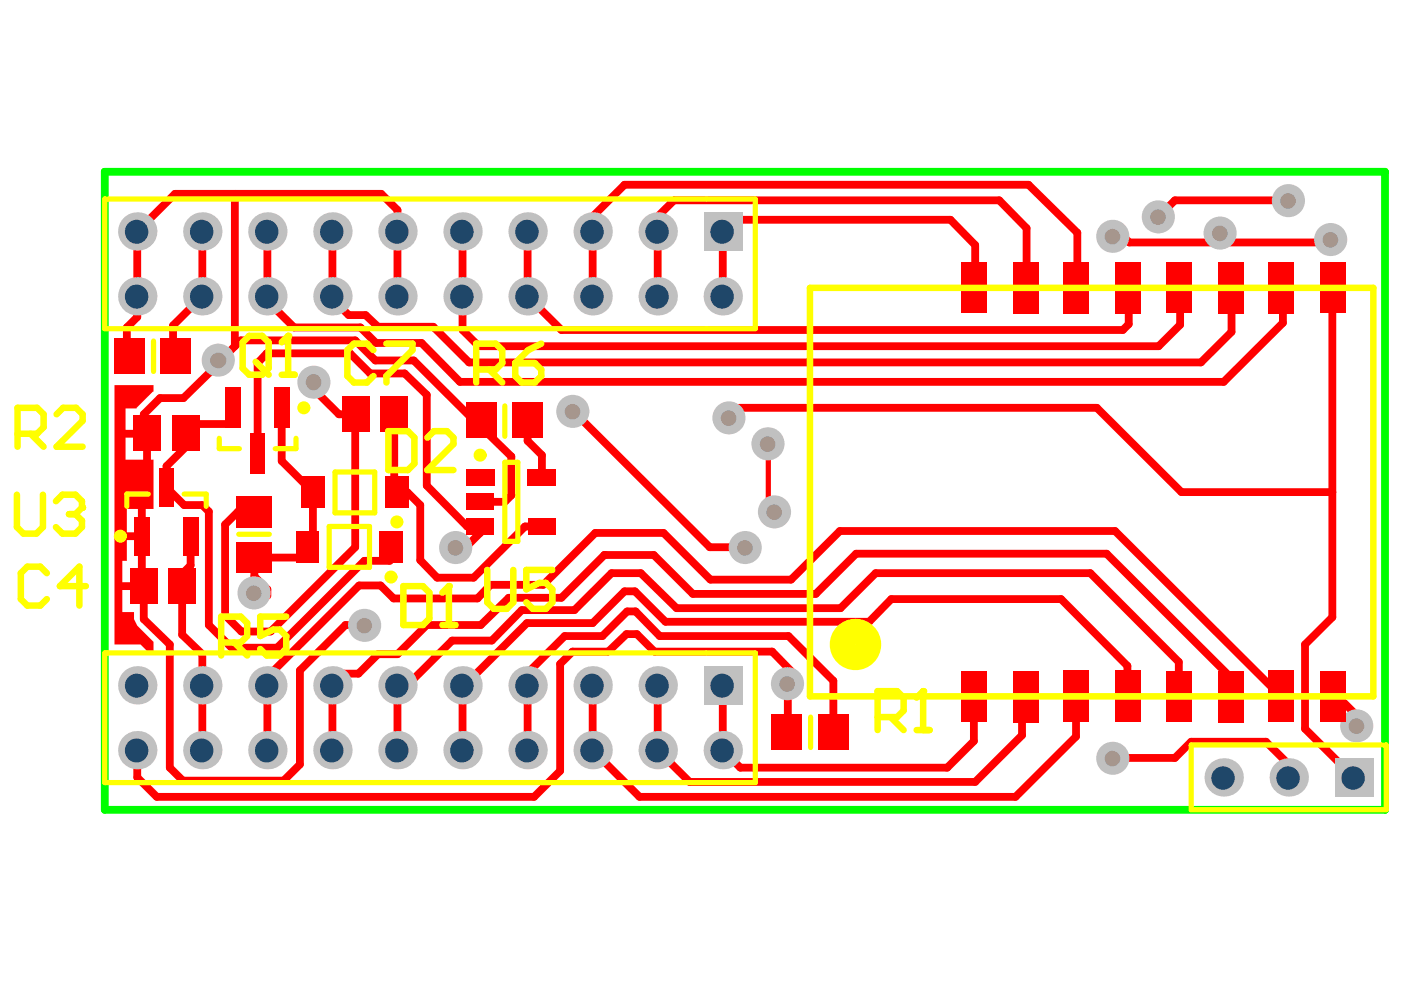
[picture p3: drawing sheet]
<svg xmlns="http://www.w3.org/2000/svg" width="287mm" height="202mm" viewBox="0 0 287 202" stroke-linecap="round" stroke-linejoin="round" font-family="sans-serif">
<path d="M21.4 35.2h262.1v130.7h-262.1z" fill="none" stroke="#c0c0c0" stroke-width=".2"/>
<path d="M21.4 35.2h262.1v130.7h-262.1z" fill="none" stroke="#0f0" stroke-width="1.6"/>
<g fill="#a6968d">
<circle cx="93.2" cy="112.2" r="1.6"/>
<circle cx="249.7" cy="47.8" r="1.6"/>
<circle cx="74.6" cy="128.1" r="1.6"/>
<circle cx="64.2" cy="78.3" r="1.63"/>
<circle cx="149.2" cy="85.6" r="1.6"/>
<circle cx="44.7" cy="73.8" r="1.63"/>
<circle cx="263.7" cy="41.2" r="1.6"/>
<circle cx="237.1" cy="44.5" r="1.6"/>
<circle cx="227.7" cy="48.5" r="1.6"/>
<circle cx="272.4" cy="49.1" r="1.6"/>
<circle cx="277.7" cy="148.7" r="1.6"/>
<circle cx="227.7" cy="155.4" r="1.6"/>
<circle cx="152.5" cy="112.2" r="1.6"/>
<circle cx="117.2" cy="84.3" r="1.6"/>
<circle cx="51.9" cy="121.5" r="1.6"/>
<circle cx="157.2" cy="91" r="1.6"/>
<circle cx="158.5" cy="104.9" r="1.6"/>
<circle cx="161.2" cy="140.1" r="1.6"/>
</g>
<path d="M23.4 78.9h8v1.3l-3.4 3.5h-2.3v4.3h4.4v.8h.8v5.3h.5v10.1h-1.6v5.6h-.8v.8h-3v4.3h-1v4.3h4.4v1.6h-4.4v4.6h2.4v1.4l.7 1.3 3.3 3.4v1.8l-.6 .7-2-2h-5.4zM25.7 89.6v4.5h3.6v-4.5zM26 104.2v4.8h2.2v-4.8z" fill="#f00"/>
<g fill="none" stroke="#f00" stroke-width="1.6">
<path d="M78 39.7l3.4 3.3M28.1 60.7v4.2M49.3 69.7l-4.6 4.5v.3M54.6 72.4l-1.9 2M54.7 60.7v.9M64.2 79.7l5.2 5.1M68.1 60.7v.5M32.8 81.5h4.8M38 91.6l-3.9 3.9M47.7 83.5v3.1l-.3 .2M53.4 92.2l-.7 .8M97.1 86.2h1.5v1.3"/>
<path d="M108 90.3l2.9 2.9v4.7M39 115.8l-1.7 1.7M41.4 103.4l1.4 1.4M48.7 104.8l-2.6 2.6M52.1 114.2v3.8M64.1 113.4l-.7 .8M73.5 119.9h4.4M80.6 114.1l-.8 .8h-5.2M86 114.7l3.5 3.6M95.6 107.8h2.7v1.4M107.5 107.8h3.4M41.4 134v6.4"/>
<path d="M46.1 126l3.3 3.3M54.7 138.6v1.8M70.5 138l-2.4 2.4M81.4 134h-4l-4 4M108 137.8v2.6M115.6 130.3h7.7M28.1 153.6v5.6M34.8 157.2l2.6 2.7M41.4 153.6v2.3M94.7 140.4h.4"/>
</g>
<circle cx="123.7" cy="113.7" r=".8" fill="#f00"/>
<g fill="none" stroke="#f00" stroke-width="1.6">
<path d="M48.1 39.7v31.2M78 39.7h-42.2l-7.7 7.7v13.3M41.4 47.4v13.3l-6 6v6.2M54.7 47.4v13.3M68.1 47.4v13.3M81.4 43v17.7M94.7 47.4v20.2l3.3 3.3h139.2l4.4-4.4v-10.3M108 47.4v13.3l6.9 6.9h115l1.2-1.2v-10.2M199.6 59v-8.8l-5-5.2h-44.2l-2.4 2.4v13.3M210.2 59v-12.3l-5.6-5.7h-66.6l-3.4 3.3v16.4M220.7 56.2l-.2-.3v-8.2l-9.9-9.9h-82.7l-6.6 6.5v16.4M227.9 47h.6l2.7 2.7h43.3"/>
<path d="M252.1 56.2v11.8l-6.2 6.2h-149.9l-7.3-7.3h-11.3l-2.6-2.4h-3.4l-3.3-3.3M262.6 56.2v9.9l-12.1 12.1h-156.3l-7.9-8h-9.3l-3.2-3.1h-13.6l-5.5-5.5M263.8 41h-23.3l-3.3 3.3M272.8 59v67.4l-5.6 5.6v17.3l9.9 9.9M28.1 64.9l-2.1 2.2v5.8M44.7 74.5l-7.1 7M49.3 69.7h23.4l4.1 4.1h7.9l12.4 12.4M52.7 74.4v18.6M54.6 72.4h17.1l4.1 4.1h7l4.6 4.4v18.6l8.2 8.3M64.2 77.5v2.2M32.8 81.5l-3.4 3.3v3.4l.7 .6M34.1 95.5v4.4l3.6 3.5h3.7"/>
<path d="M47.4 86.8h-7.4l-2 2v2.8M57.7 83.5v10.9l6.4 6.4v12.6M69.4 84.8h3.3v27.3l-17.3 17.2h-6M80.7 84.8v16M98.6 87.5l6.1 6v7.9l-1.4 1.4h-5M108 86.2v4.1M117.3 84.2l28 27.9h7.3M149.3 85.5l2-2h73.2l17.4 17.3h30.9M157.3 90.8l-1.3 1.4M29 109.8v9.8l.4 .4M37.3 117.5v12.5l4.1 4M39 109.8v6"/>
<path d="M42.8 104.8v23.2l4.6 4.7h9.3l17.9-17.8M46.1 107.4v18.6M48.7 104.8h3.4M52.1 118l2.6 2.7v1.3M52.1 114.2h11.3M73.5 119.9l-18.8 18.7M77.9 119.9l2.7 2.7h17.2l2.6-2.8h10.8l10.7-10.6h13.9l9.6 9.5h16.5l10-9.9h56.4l33.9 33.8M81.2 100.8h2.2l2.6 2.6v11.3M98.3 109.2l-3.6 3.5M107.5 107.8l-10.5 10.5h-7.5M29.4 121.4v5.4l5.4 5.2v25.2M70.5 138h2.9"/>
<path d="M74.7 126l-2 2h-2l-9.3 9.3v19.3l-3.3 3.3h-20.7M81.4 134l6-6h11l5.7-5.6h10.8l8.8-8.7h10.1l8 7.9h25.2l8.3-8.2h51.2l25.3 25.2v4M115.6 130.3l-7.6 7.5M123.3 130.3l5.1-5.1h1.7l4.9 5.1h26.4l9.2 9.1v10.5M161.3 138.8v7.8M162.2 137.7l-4.1-4.2h-24.1l-3.6-3.6h-2.1l-3.8 3.6h-7.3l-2.5 2.5v21.9l-5.4 5.3h-77.2l-4-4M41.4 140.4v13.2M54.7 140.4v13.2M68.1 140.4v13.2M94.7 140.4v13.2M95.1 140.4l12.8-12.8h13.4l6.6-6.5h2.1l6.2 6.2h41.7l4.6-4.6h34.7l13.6 13.7v6.2M108 140.4v13.2"/>
<path d="M121.3 140.4v13.2l9.6 9.6h77l12.4-12.4v-8.2M134.6 140.4v13.2l6.6 6.5h58.4l9.6-9.5v-7.3l.7-.7M148 140.4v13.2l3.6 3.6h42.3l5.5-5.4v-9.2M163.3 147.9l-2.2 2M227.9 155.2h12.6l3.4-3.3h15.3l4.6 4.7v2.6M241.3 142.6v-7l-18.1-18.2h-43.9l-7.2 7.2h-33.6l-7.3-7.2h-6l-7.6 7.6h-10.8l-6.1 6.2h-8.1l-10.3 10.2-.9-1v13.2M272.8 142.6h1l6 6h-2"/>
</g>
<path d="M157.3 92.2v11.2l1.3 1.4" fill="none" stroke="#f00" stroke-width="1.1"/>
<circle cx="93.3" cy="112.1" r="3.4" fill="#c0c0c0"/>
<circle cx="93.2" cy="112.2" r="1.6" fill="#a6968d"/>
<circle cx="249.8" cy="47.7" r="3.4" fill="#c0c0c0"/>
<circle cx="249.7" cy="47.8" r="1.6" fill="#a6968d"/>
<circle cx="74.7" cy="128.1" r="3.4" fill="#c0c0c0"/>
<circle cx="74.6" cy="128.1" r="1.6" fill="#a6968d"/>
<circle cx="64.3" cy="78.3" r="3.4" fill="#c0c0c0"/>
<circle cx="64.2" cy="78.3" r="1.63" fill="#a6968d"/>
<circle cx="149.2" cy="85.6" r="3.4" fill="#c0c0c0"/>
<circle cx="149.2" cy="85.6" r="1.6" fill="#a6968d"/>
<circle cx="44.7" cy="73.8" r="3.4" fill="#c0c0c0"/>
<circle cx="44.7" cy="73.8" r="1.63" fill="#a6968d"/>
<circle cx="263.8" cy="41.1" r="3.4" fill="#c0c0c0"/>
<circle cx="263.7" cy="41.2" r="1.6" fill="#a6968d"/>
<circle cx="237.1" cy="44.4" r="3.4" fill="#c0c0c0"/>
<circle cx="237.1" cy="44.5" r="1.6" fill="#a6968d"/>
<circle cx="227.8" cy="48.4" r="3.4" fill="#c0c0c0"/>
<circle cx="227.7" cy="48.5" r="1.6" fill="#a6968d"/>
<circle cx="272.4" cy="49.1" r="3.4" fill="#c0c0c0"/>
<circle cx="272.4" cy="49.1" r="1.6" fill="#a6968d"/>
<circle cx="277.8" cy="148.7" r="3.4" fill="#c0c0c0"/>
<circle cx="277.7" cy="148.7" r="1.6" fill="#a6968d"/>
<circle cx="227.8" cy="155.3" r="3.4" fill="#c0c0c0"/>
<circle cx="227.7" cy="155.4" r="1.6" fill="#a6968d"/>
<circle cx="152.6" cy="112.1" r="3.4" fill="#c0c0c0"/>
<circle cx="152.5" cy="112.2" r="1.6" fill="#a6968d"/>
<circle cx="117.3" cy="84.3" r="3.4" fill="#c0c0c0"/>
<circle cx="117.2" cy="84.3" r="1.6" fill="#a6968d"/>
<circle cx="52" cy="121.4" r="3.4" fill="#c0c0c0"/>
<circle cx="51.9" cy="121.5" r="1.6" fill="#a6968d"/>
<circle cx="157.2" cy="90.9" r="3.4" fill="#c0c0c0"/>
<circle cx="157.2" cy="91" r="1.6" fill="#a6968d"/>
<circle cx="158.6" cy="104.8" r="3.4" fill="#c0c0c0"/>
<circle cx="158.5" cy="104.9" r="1.6" fill="#a6968d"/>
<circle cx="161.2" cy="140" r="3.4" fill="#c0c0c0"/>
<circle cx="161.2" cy="140.1" r="1.6" fill="#a6968d"/>
<circle cx="28.1" cy="153.6" r="3.9" fill="#c0c0c0"/>
<circle cx="27.9" cy="153.7" r="2.42" fill="#1f4769"/>
<circle cx="41.4" cy="153.6" r="3.9" fill="#c0c0c0"/>
<circle cx="41.3" cy="153.7" r="2.42" fill="#1f4769"/>
<circle cx="28.1" cy="60.7" r="3.9" fill="#c0c0c0"/>
<circle cx="27.9" cy="60.8" r="2.42" fill="#1f4769"/>
<circle cx="41.4" cy="60.7" r="3.9" fill="#c0c0c0"/>
<circle cx="41.3" cy="60.8" r="2.42" fill="#1f4769"/>
<circle cx="68.1" cy="153.6" r="3.9" fill="#c0c0c0"/>
<circle cx="67.9" cy="153.7" r="2.42" fill="#1f4769"/>
<circle cx="81.4" cy="153.6" r="3.9" fill="#c0c0c0"/>
<circle cx="81.2" cy="153.7" r="2.42" fill="#1f4769"/>
<circle cx="68.1" cy="60.7" r="3.9" fill="#c0c0c0"/>
<circle cx="67.9" cy="60.8" r="2.42" fill="#1f4769"/>
<circle cx="81.4" cy="60.7" r="3.9" fill="#c0c0c0"/>
<circle cx="81.2" cy="60.8" r="2.42" fill="#1f4769"/>
<circle cx="108" cy="153.6" r="3.9" fill="#c0c0c0"/>
<circle cx="107.8" cy="153.7" r="2.42" fill="#1f4769"/>
<circle cx="121.3" cy="153.6" r="3.9" fill="#c0c0c0"/>
<circle cx="121.2" cy="153.7" r="2.42" fill="#1f4769"/>
<circle cx="134.6" cy="153.6" r="3.9" fill="#c0c0c0"/>
<circle cx="134.5" cy="153.7" r="2.42" fill="#1f4769"/>
<circle cx="108" cy="60.7" r="3.9" fill="#c0c0c0"/>
<circle cx="107.8" cy="60.8" r="2.42" fill="#1f4769"/>
<circle cx="121.3" cy="60.7" r="3.9" fill="#c0c0c0"/>
<circle cx="121.2" cy="60.8" r="2.42" fill="#1f4769"/>
<circle cx="134.6" cy="60.7" r="3.9" fill="#c0c0c0"/>
<circle cx="134.5" cy="60.8" r="2.42" fill="#1f4769"/>
<circle cx="148" cy="153.6" r="3.9" fill="#c0c0c0"/>
<circle cx="147.8" cy="153.7" r="2.42" fill="#1f4769"/>
<circle cx="148" cy="60.7" r="3.9" fill="#c0c0c0"/>
<circle cx="147.8" cy="60.8" r="2.42" fill="#1f4769"/>
<circle cx="250.5" cy="159.2" r="3.9" fill="#c0c0c0"/>
<circle cx="250.4" cy="159.3" r="2.39" fill="#1f4769"/>
<circle cx="263.8" cy="159.2" r="3.9" fill="#c0c0c0"/>
<circle cx="263.7" cy="159.3" r="2.39" fill="#1f4769"/>
<path d="M273.3 155.2h7.8v7.9h-7.8z" fill-rule="evenodd" fill="#c0c0c0"/>
<circle cx="277" cy="159.3" r="2.39" fill="#1f4769"/>
<circle cx="28.1" cy="140.4" r="3.9" fill="#c0c0c0"/>
<circle cx="27.9" cy="140.4" r="2.42" fill="#1f4769"/>
<circle cx="41.4" cy="140.4" r="3.9" fill="#c0c0c0"/>
<circle cx="41.3" cy="140.4" r="2.42" fill="#1f4769"/>
<circle cx="28.1" cy="47.4" r="3.9" fill="#c0c0c0"/>
<circle cx="27.9" cy="47.5" r="2.42" fill="#1f4769"/>
<circle cx="41.4" cy="47.4" r="3.9" fill="#c0c0c0"/>
<circle cx="41.3" cy="47.5" r="2.42" fill="#1f4769"/>
<circle cx="68.1" cy="140.4" r="3.9" fill="#c0c0c0"/>
<circle cx="67.9" cy="140.4" r="2.42" fill="#1f4769"/>
<circle cx="81.4" cy="140.4" r="3.9" fill="#c0c0c0"/>
<circle cx="81.2" cy="140.4" r="2.42" fill="#1f4769"/>
<circle cx="68.1" cy="47.4" r="3.9" fill="#c0c0c0"/>
<circle cx="67.9" cy="47.5" r="2.42" fill="#1f4769"/>
<circle cx="81.4" cy="47.4" r="3.9" fill="#c0c0c0"/>
<circle cx="81.2" cy="47.5" r="2.42" fill="#1f4769"/>
<circle cx="108" cy="140.4" r="3.9" fill="#c0c0c0"/>
<circle cx="107.8" cy="140.4" r="2.42" fill="#1f4769"/>
<circle cx="121.3" cy="140.4" r="3.9" fill="#c0c0c0"/>
<circle cx="121.2" cy="140.4" r="2.42" fill="#1f4769"/>
<circle cx="134.6" cy="140.4" r="3.9" fill="#c0c0c0"/>
<circle cx="134.5" cy="140.4" r="2.42" fill="#1f4769"/>
<circle cx="108" cy="47.4" r="3.9" fill="#c0c0c0"/>
<circle cx="107.8" cy="47.5" r="2.42" fill="#1f4769"/>
<circle cx="121.3" cy="47.4" r="3.9" fill="#c0c0c0"/>
<circle cx="121.2" cy="47.5" r="2.42" fill="#1f4769"/>
<circle cx="134.6" cy="47.4" r="3.9" fill="#c0c0c0"/>
<circle cx="134.5" cy="47.5" r="2.42" fill="#1f4769"/>
<path d="M144.1 136.4h7.9v7.8h-7.9z" fill-rule="evenodd" fill="#c0c0c0"/>
<circle cx="147.8" cy="140.4" r="2.42" fill="#1f4769"/>
<path d="M144.1 43.4h7.9v7.9h-7.9z" fill-rule="evenodd" fill="#c0c0c0"/>
<circle cx="147.8" cy="47.5" r="2.42" fill="#1f4769"/>
<circle cx="54.7" cy="153.6" r="3.9" fill="#c0c0c0"/>
<circle cx="54.6" cy="153.7" r="2.42" fill="#1f4769"/>
<circle cx="94.7" cy="153.6" r="3.9" fill="#c0c0c0"/>
<circle cx="94.5" cy="153.7" r="2.42" fill="#1f4769"/>
<circle cx="54.7" cy="60.7" r="3.9" fill="#c0c0c0"/>
<circle cx="54.6" cy="60.8" r="2.42" fill="#1f4769"/>
<circle cx="94.7" cy="60.7" r="3.9" fill="#c0c0c0"/>
<circle cx="94.5" cy="60.8" r="2.42" fill="#1f4769"/>
<circle cx="54.7" cy="140.4" r="3.9" fill="#c0c0c0"/>
<circle cx="54.6" cy="140.4" r="2.42" fill="#1f4769"/>
<circle cx="94.7" cy="140.4" r="3.9" fill="#c0c0c0"/>
<circle cx="94.5" cy="140.4" r="2.42" fill="#1f4769"/>
<circle cx="54.7" cy="47.4" r="3.9" fill="#c0c0c0"/>
<circle cx="54.6" cy="47.5" r="2.42" fill="#1f4769"/>
<circle cx="94.7" cy="47.4" r="3.9" fill="#c0c0c0"/>
<circle cx="94.5" cy="47.5" r="2.42" fill="#1f4769"/>
<g fill="#f00">
<path d="M32.9 69.3h6.3v7.3h-6.3z" fill-rule="evenodd"/>
<path d="M46.1 79.3h3.2v8.3h-3.2z" fill-rule="evenodd"/>
<path d="M56.1 79.3h3.2v8.3h-3.2z" fill-rule="evenodd"/>
<path d="M95.4 106.1h5.7v3.3h-5.7z" fill-rule="evenodd"/>
<path d="M95.5 101.1h5.7v3.3h-5.7z" fill-rule="evenodd"/>
<path d="M108 106.1h5.7v3.4h-5.7z" fill-rule="evenodd"/>
<path d="M32.6 96h3.1v7.8h-3.1z" fill-rule="evenodd"/>
<path d="M95.4 96.1h5.8v3.4h-5.8z" fill-rule="evenodd"/>
<path d="M95.5 82.5h6.2v7.3h-6.2z" fill-rule="evenodd"/>
<path d="M108 96.1h5.9v3.5h-5.9z" fill-rule="evenodd"/>
<path d="M104.9 82.5h6.3v7.3h-6.3z" fill-rule="evenodd"/>
<path d="M158 146.3h6.2v7.3h-6.2z" fill-rule="evenodd"/>
<path d="M23.4 69.3h6.3v7.3h-6.3z" fill-rule="evenodd"/>
<path d="M37.4 106h3.2v7.8h-3.2z" fill-rule="evenodd"/>
<path d="M27.4 106h3.2v7.8h-3.2z" fill-rule="evenodd"/>
<path d="M34.5 116.3h5.7v7.3h-5.7z" fill-rule="evenodd"/>
<path d="M26.6 116.3h5.8v7.3h-5.8z" fill-rule="evenodd"/>
<path d="M35.2 85.1h5.7v7.3h-5.7z" fill-rule="evenodd"/>
<path d="M27.3 85.1h5.7v7.3h-5.7z" fill-rule="evenodd"/>
<path d="M77.6 108.9h4.8v6.4h-4.8z" fill-rule="evenodd"/>
<path d="M60.6 108.9h4.7v6.4h-4.7z" fill-rule="evenodd"/>
<path d="M78.8 97.6h4.8v6.4h-4.8z" fill-rule="evenodd"/>
<path d="M61.7 97.6h4.8v6.4h-4.8z" fill-rule="evenodd"/>
<path d="M77.8 81.1h5.7v7.3h-5.7z" fill-rule="evenodd"/>
<path d="M69.9 81.1h5.7v7.3h-5.7z" fill-rule="evenodd"/>
<path d="M167.4 146.3h6.3v7.3h-6.3z" fill-rule="evenodd"/>
<path d="M217.8 137.3h5.1v10.5h-5.1z" fill-rule="evenodd"/>
<path d="M207.4 137.4h5.2v10.5h-5.2z" fill-rule="evenodd"/>
<path d="M196.8 137.4h5.2v10.4h-5.2z" fill-rule="evenodd"/>
<path d="M217.8 53.6h5.1v10.5h-5.1z" fill-rule="evenodd"/>
<path d="M207.4 53.8h5.2v10.5h-5.2z" fill-rule="evenodd"/>
<path d="M196.8 53.8h5.2v10.3h-5.2z" fill-rule="evenodd"/>
<path d="M259.7 137.3h5.2v10.5h-5.2z" fill-rule="evenodd"/>
<path d="M249.3 137.4h5.2v10.5h-5.2z" fill-rule="evenodd"/>
<path d="M238.8 137.4h5.2v10.4h-5.2z" fill-rule="evenodd"/>
<path d="M228.3 137.3h5.2v10.5h-5.2z" fill-rule="evenodd"/>
<path d="M259.7 53.6h5.2v10.5h-5.2z" fill-rule="evenodd"/>
<path d="M249.3 53.8h5.2v10.5h-5.2z" fill-rule="evenodd"/>
<path d="M238.8 53.8h5.2v10.3h-5.2z" fill-rule="evenodd"/>
<path d="M228.3 53.6h5.2v10.5h-5.2z" fill-rule="evenodd"/>
<path d="M270.2 137.4h5.2v10.4h-5.2z" fill-rule="evenodd"/>
<path d="M270.2 53.8h5.2v10.3h-5.2z" fill-rule="evenodd"/>
<path d="M51.1 88.7h3.1v8.4h-3.1z" fill-rule="evenodd"/>
<path d="M48.3 111h7.4v6.3h-7.4z" fill-rule="evenodd"/>
<path d="M48.3 101.6h7.4v6.4h-7.4z" fill-rule="evenodd"/>
</g>
<g fill="none" stroke="#ff0" stroke-width="1.1">
<path d="M21.4 40.8h133.2v26.5h-133.2zM31.4 69.8v6.3M44.9 89.8v2.1h4.1M60.6 89.8v2.1h-4.3M68.6 96.7h8.1v8.3h-8.1zM103.3 83.1v6.3M103.3 94.7h2.7v16.2h-2.7zM30.4 101.2h-4.4v2.5M37.7 101.2h4.5v2.5M48.9 109.4h6.2M67.4 107.8h8.2v8.4h-8.2zM21.4 133.7h133.2v26.6h-133.2z"/>
<path d="M165.9 146.9v6.2M243.9 152.6h39.9v13.3h-39.9z"/>
</g>
<path d="M165.8 59h115.3v83.6h-115.3zM82.6 120h4l1.3 1.4v5.3l-1.3 1.3h-4zM90.6 128h2.6M91.9 120v8" fill="none" stroke="#ff0" stroke-width="1.3"/>
<circle cx="91.9" cy="120" r=".67" fill="#ff0"/>
<path d="M76.4 71.7l-1.3-1.3h-2.6l-1.4 1.3v5.3l1.4 1.3h2.6l1.3-1.3M79.1 70.4h5.3v1.3l-5.3 5.3v1.3M79.5 88.3h4l1.3 1.3v5.3l-1.3 1.4h-4zM87.5 89.6l1.3-1.3h2.7l1.3 1.3v1.4l-5.3 5.3h5.3M3.5 101.3v6.7l1.3 1.3h2.7l1.3-1.3v-6.7M11.5 102.6l1.3-1.3h2.6l1.4 1.3v1.4M91.9 120l-1.3 1.4" fill="none" stroke="#ff0" stroke-width="1.3"/>
<circle cx="16.8" cy="104" r=".67" fill="#ff0"/>
<g fill="none" stroke="#ff0" stroke-width="1.3">
<path d="M49.7 70.1l1.3-1.3h2.7l1.3 1.3v5.3l-1.3 1.3h-2.7l-1.3-1.3zM52.3 74.1l2.7 2.6M57.7 76.7h2.6M59 68.8v7.9M3.6 88.8h4l1.3-1.3v-2.7l-1.3-1.3h-4v8M6.3 88.8l2.6 2.7M11.6 84.8l1.3-1.3h2.7l1.3 1.3v1.4l-5.3 5.3h5.3M9.6 117.4l-1.3-1.3h-2.7l-1.3 1.3v5.3l1.3 1.3h2.7l1.3-1.3M14.1 105.3h1.3M15.4 105.3l1.4 1.3v1.4l-1.4 1.3h-2.6l-1.3-1.3M16.8 104l-1.4 1.3M99.8 116.7v6.7l1.3 1.3h2.6l1.4-1.3v-6.7"/>
<path d="M113.1 116.7h-5.4v4l2.7-1.3h1.3l1.4 1.3v2.7l-1.4 1.3h-2.6l-1.4-1.3M17.6 120h-5.3l3.9-3.9v7.9M45.3 131.6h4l1.3-1.3v-2.7l-1.3-1.3h-4v7.9M47.9 131.6l2.7 2.6M58.6 126.3h-5.3v4l2.6-1.4h1.4l1.3 1.4v2.6l-1.3 1.3h-2.7l-1.3-1.3"/>
</g>
<circle cx="59" cy="68.8" r=".67" fill="#ff0"/>
<path d="M59 68.8l-1.3 1.3M97.5 75.7h4l1.3-1.3v-2.7l-1.3-1.3h-4v7.9M100.2 75.7l2.6 2.6M105.5 74.4h4l1.3 1.3v1.3l-1.3 1.3h-2.7l-1.3-1.3zM110.8 70.4l-2.7 1.3-2.6 2.7M179.7 146.9h4l1.3-1.4v-2.6l-1.3-1.3h-4v7.9M182.3 146.9l2.7 2.6M187.7 149.5h2.6M189 141.6v7.9" fill="none" stroke="#ff0" stroke-width="1.3"/>
<circle cx="189" cy="141.6" r=".67" fill="#ff0"/>
<g fill="none" stroke="#ff0" stroke-width="1.3">
<path d="M189 141.6l-1.3 1.3"/>
<circle cx="62.2" cy="83.5" r=".67"/>
<circle cx="98.3" cy="93.2" r=".67"/>
<circle cx="24.6" cy="109.8" r=".67"/>
<circle cx="80" cy="118.2" r=".67"/>
<circle cx="81.2" cy="106.9" r=".67"/>
</g>
<path d="M175.1 129.3a2.66 2.66 0 0 1 2.4 3.8 2.66 2.66 0 0 1-4.4 .6 2.66 2.66 0 0 1 1.4-4.3l.6-.1" fill="none" stroke="#ff0" stroke-width="5.2"/>
</svg>
